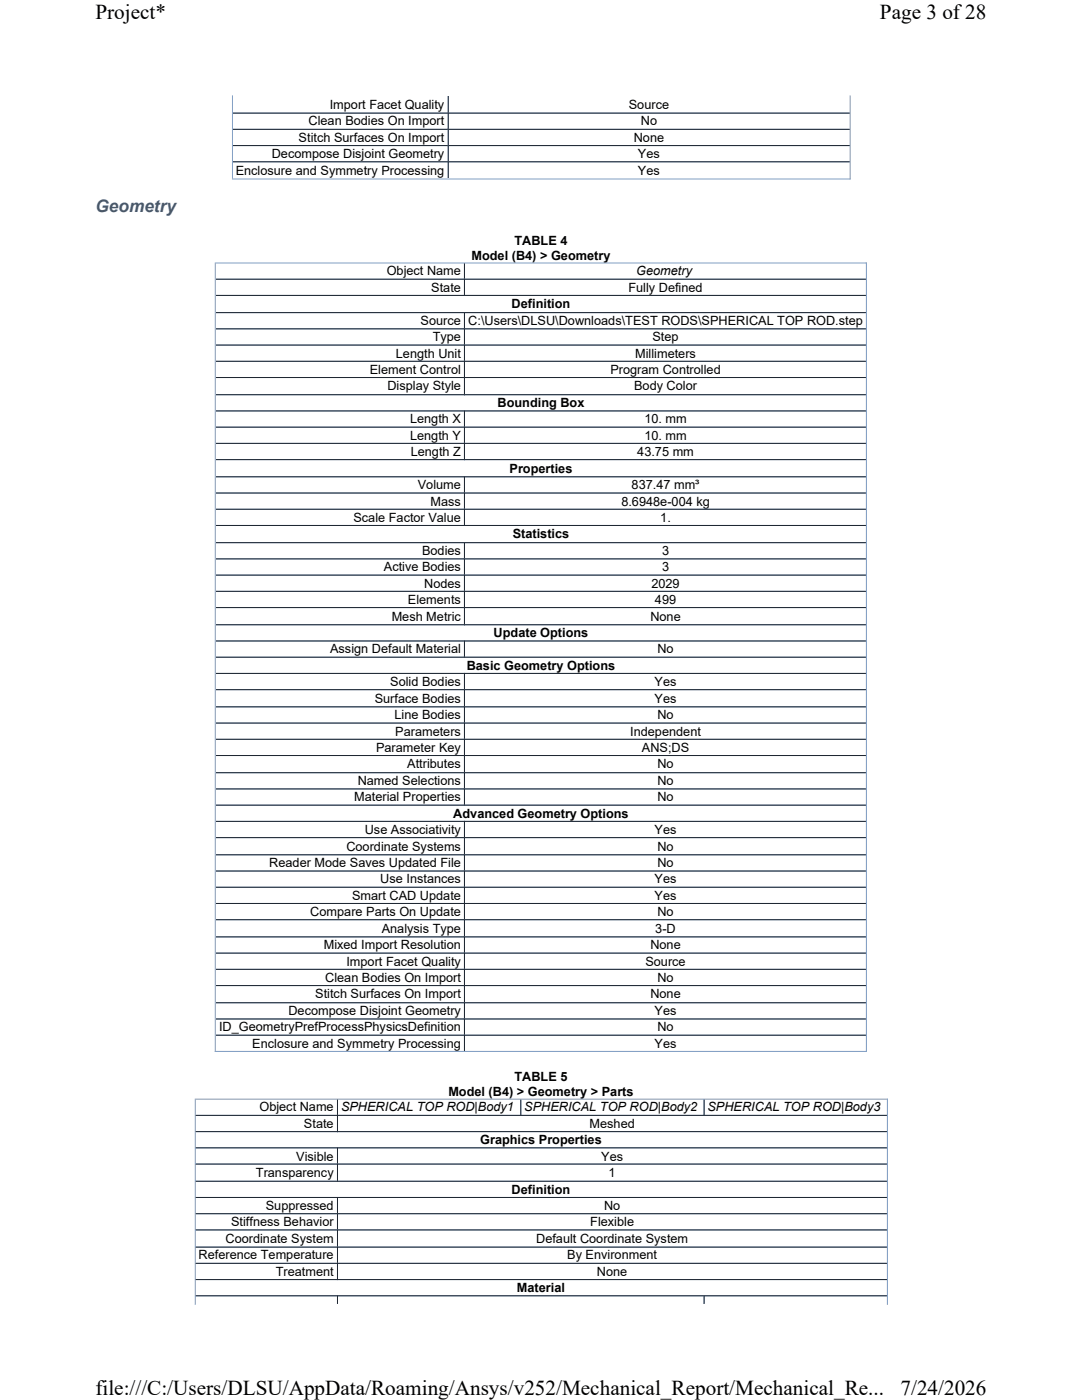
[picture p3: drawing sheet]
<svg xmlns="http://www.w3.org/2000/svg" width="216mm" height="279mm" viewBox="0 0 216 279" stroke-linecap="round" stroke-linejoin="round" font-family="sans-serif">
<defs><g id="words">
<g font-size="4.2">
<text x="19" y="3.8">Project*</text>
<text x="175.6" y="3.8">Page 3 of28</text>
<text x="19" y="278.5">file:///C:/Users/DLSU/AppData/Roaming/Ansys/v252/Mechanical_Report/Mechanical_Re...</text>
<text x="179.7" y="278.5">7/24/2026</text>
</g>
<text font-size="3.4" fill="#3b577d" x="19" y="42.4">Geometry</text>
<g font-size="2.5">
<text x="65.8" y="21.8">Import Facet Quality</text>
<text x="125.5" y="21.8">Source</text>
<text x="59.6" y="28.3">Stitch Surfaces On Import</text>
<text x="61.6" y="25">Clean Bodies On Import</text>
<text x="126.5" y="28.3">None</text>
<text x="127.9" y="25">No</text>
<text x="47" y="34.9">Enclosure and Symmetry Processing</text>
<text x="54.2" y="31.6">Decompose Disjoint Geometry</text>
<text x="127.3" y="31.6">Yes</text>
<text x="127.3" y="34.9">Yes</text>
<text x="94.1" y="51.8">Model (B4) &gt; Geometry</text>
<text x="102.7" y="49">TABLE 4</text>
<text x="77.2" y="55">Object Name</text>
<text x="86.1" y="58.3">State</text>
<text x="125.4" y="58.3">Fully Defined</text>
<text x="126.9" y="55">Geometry</text>
<text x="83.9" y="64.8">Source</text>
<text x="93.4" y="64.8">C:\Users\DLSU\Downloads\TEST RODS\SPHERICAL TOP ROD.step</text>
<text x="102.1" y="61.5">Definition</text>
<text x="79" y="71.4">Length Unit</text>
<text x="86.3" y="68.1">Type</text>
<text x="126.7" y="71.4">Millimeters</text>
<text x="130.2" y="68.1">Step</text>
<text x="73.8" y="74.7">Element Control</text>
<text x="77.3" y="77.9">Display Style</text>
<text x="121.8" y="74.7">Program Controlled</text>
<text x="126.5" y="77.9">Body Color</text>
<text x="99.3" y="81.2">Bounding Box</text>
<text x="81.8" y="84.5">Length X</text>
<text x="81.8" y="87.8">Length Y</text>
<text x="128.6" y="84.5">10. mm</text>
<text x="128.6" y="87.8">10. mm</text>
<text x="82" y="91">Length Z</text>
<text x="101.7" y="94.3">Properties</text>
<text x="127.2" y="91">43.75 mm</text>
<text x="83.4" y="97.6">Volume</text>
<text x="85.9" y="100.9">Mass</text>
<text x="124" y="100.9">8.6948e-004 kg</text>
<text x="126" y="97.6">837.47 mm³</text>
<text x="70.5" y="104.2">Scale Factor Value</text>
<text x="102.3" y="107.4">Statistics</text>
<text x="131.8" y="104.2">1.</text>
<text x="84.2" y="110.7">Bodies</text>
<text x="132.1" y="110.7">3</text>
<text x="76.6" y="114">Active Bodies</text>
<text x="84.6" y="117.3">Nodes</text>
<text x="130" y="117.3">2029</text>
<text x="132.1" y="114">3</text>
<text x="78.2" y="123.8">Mesh Metric</text>
<text x="81.4" y="120.6">Elements</text>
<text x="129.8" y="123.8">None</text>
<text x="130.7" y="120.6">499</text>
<text x="65.9" y="130.4">Assign Default Material</text>
<text x="98.5" y="127.1">Update Options</text>
<text x="131.2" y="130.4">No</text>
<text x="77.9" y="137">Solid Bodies</text>
<text x="93.1" y="133.7">Basic Geometry Options</text>
<text x="130.6" y="137">Yes</text>
<text x="74.8" y="140.2">Surface Bodies</text>
<text x="78.7" y="143.5">Line Bodies</text>
<text x="130.6" y="140.2">Yes</text>
<text x="131.2" y="143.5">No</text>
<text x="78.9" y="146.8">Parameters</text>
<text x="125.7" y="146.8">Independent</text>
<text x="75" y="150.1">Parameter Key</text>
<text x="81.3" y="153.4">Attributes</text>
<text x="128.1" y="150.1">ANS;DS</text>
<text x="131.2" y="153.4">No</text>
<text x="70.7" y="159.9">Material Properties</text>
<text x="71.4" y="156.6">Named Selections</text>
<text x="131.2" y="156.6">No</text>
<text x="131.2" y="159.9">No</text>
<text x="72.8" y="166.5">Use Associativity</text>
<text x="90.4" y="163.2">Advanced Geometry Options</text>
<text x="130.6" y="166.5">Yes</text>
<text x="53.7" y="173">Reader Mode Saves Updated File</text>
<text x="69.1" y="169.8">Coordinate Systems</text>
<text x="131.2" y="169.8">No</text>
<text x="131.2" y="173">No</text>
<text x="70.3" y="179.6">Smart CAD Update</text>
<text x="75.9" y="176.3">Use Instances</text>
<text x="130.6" y="176.3">Yes</text>
<text x="130.6" y="179.6">Yes</text>
<text x="61.9" y="182.9">Compare Parts On Update</text>
<text x="131.2" y="182.9">No</text>
<text x="64.6" y="189.4">Mixed Import Resolution</text>
<text x="76.2" y="186.2">Analysis Type</text>
<text x="129.8" y="189.4">None</text>
<text x="130.8" y="186.2">3-D</text>
<text x="64.9" y="196">Clean Bodies On Import</text>
<text x="69.1" y="192.7">Import Facet Quality</text>
<text x="128.8" y="192.7">Source</text>
<text x="131.2" y="196">No</text>
<text x="57.5" y="202.5">Decompose Disjoint Geometry</text>
<text x="62.9" y="199.3">Stitch Surfaces On Import</text>
<text x="129.8" y="199.3">None</text>
<text x="130.6" y="202.5">Yes</text>
<text x="43.7" y="205.8">ID_GeometryPrefProcessPhysicsDefinition</text>
<text x="50.3" y="209.1">Enclosure and Symmetry Processing</text>
<text x="130.6" y="209.1">Yes</text>
<text x="131.2" y="205.8">No</text>
<text x="102.7" y="215.8">TABLE 5</text>
<text x="51.8" y="221.8">Object Name</text>
<text x="68" y="221.8">SPHERICAL TOP ROD|Body1</text>
<text x="89.5" y="218.7">Model (B4) &gt; Geometry &gt; Parts</text>
<text x="104.6" y="221.8">SPHERICAL TOP ROD|Body2</text>
<text x="141.2" y="221.8">SPHERICAL TOP ROD|Body3</text>
<text x="60.7" y="225.1">State</text>
<text x="117.6" y="225.1">Meshed</text>
<text x="59.1" y="231.6">Visible</text>
<text x="95.8" y="228.4">Graphics Properties</text>
<text x="120" y="231.6">Yes</text>
<text x="51.1" y="234.9">Transparency</text>
<text x="102.1" y="238.2">Definition</text>
<text x="121.4" y="234.9">1</text>
<text x="46.1" y="244.8">Stiffness Behavior</text>
<text x="53" y="241.5">Suppressed</text>
<text x="117.8" y="244.8">Flexible</text>
<text x="120.5" y="241.5">No</text>
<text x="39.6" y="251.3">Reference Temperature</text>
<text x="45" y="248">Coordinate System</text>
<text x="107" y="248">Default Coordinate System</text>
<text x="113.2" y="251.3">By Environment</text>
<text x="55" y="254.6">Treatment</text>
<text x="103.1" y="257.9">Material</text>
<text x="119.1" y="254.6">None</text>
</g>
</g></defs>
<g fill="none" stroke="#7a99c0" stroke-width=".2">
<path d="M46.4 19.1v16.5M89.4 19.3v16.2M169.6 19.1v16.7M46.3 35.7h123.4M46.5 22.6h123M46.5 25.8h123M46.5 29.1h123M46.5 32.3h123M43 52.4v157.5M43.1 52.5h129.9M43.1 55.7h129.7M43.1 59h129.7"/>
<path d="M92.7 52.6v6.5M172.9 52.4v157.5M43.1 65.6h129.7M43.1 68.9h129.7M43.1 72.1h129.7M43.1 75.3h129.7M43.1 78.8h129.7M43.1 62.4h129.7M92.7 62.3v16.6M43.1 85.2h129.7M43.1 88.5h129.7M43.1 91.7h129.7"/>
<path d="M43.1 98.4h129.7M43.1 82h129.7M43.1 95.2h129.7M92.7 81.9v9.9M92.7 95.1v9.9M43.1 101.6h129.7M43.1 104.9h129.7M43.1 111.5h129.7M43.1 114.8h129.7M43.1 118h129.7M43.1 108.3h129.7M92.7 108.2v16.6"/>
<path d="M43.1 121.3h129.7M43.1 124.7h129.7M43.1 131.2h129.7M43.1 137.6h129.7M43.1 127.9h129.7M43.1 134.4h129.7M92.7 127.8v3.5M92.7 134.3v26.5M43.1 141.1h129.7M43.1 144.3h129.7M43.1 147.5h129.7M43.1 150.8h129.7"/>
<path d="M43.1 154.2h129.7M43.1 157.4h129.7M43.1 160.7h129.7M43.1 167.2h129.7M43.1 170.6h129.7M43.1 173.8h129.7M43.1 177.1h129.7M43.1 163.9h129.7M92.7 163.8v45.9M43.1 180.3h129.7M43.1 183.5h129.7M43.1 187h129.7"/>
<path d="M43.1 190.2h129.7M43.1 193.5h129.7M43.1 196.7h129.7M39 219.3v41.1M39.1 219.4h138.1M42.9 209.8h130.1M43.1 200.1h129.7M43.1 203.4h129.7M43.1 206.6h129.7M67.3 219.5v6.4M103.9 219.5v3.2M140.5 219.5v3.2"/>
<path d="M177.1 219.3v41.1M39.1 222.6h137.9M39.1 225.8h137.9M39.1 229.1h137.9M39.1 232.3h137.9M39.1 235.7h137.9M39.1 239h137.9M67.3 229v6.8M67.3 238.9v16.6M39.1 242.2h137.9M39.1 245.5h137.9M39.1 248.9h137.9"/>
<path d="M39.1 252.1h137.9M39.1 255.4h137.9M39.1 258.6h137.9M67.3 258.5v1.6M140.5 258.5v1.6"/>
</g>
<g fill="none" stroke="#1e2630" stroke-width=".2">
<path d="M89.4 19.3v16.2M46.5 22.6h123M46.5 25.8h123M46.5 29.1h123M46.5 32.3h123M43.1 55.7h129.7M43.1 59h129.7M92.7 52.6v6.5M43.1 62.4h129.7M43.1 65.6h129.7M43.1 68.9h129.7M43.1 72.1h129.7"/>
<path d="M43.1 75.3h129.7M43.1 78.8h129.7M92.7 62.3v16.6M43.1 82h129.7M43.1 85.2h129.7M43.1 88.5h129.7M43.1 95.2h129.7M43.1 98.4h129.7M43.1 91.7h129.7M92.7 81.9v9.9M92.7 95.1v9.9M43.1 101.6h129.7"/>
<path d="M43.1 108.3h129.7M43.1 111.5h129.7M43.1 114.8h129.7M43.1 118h129.7M43.1 104.9h129.7M92.7 108.2v16.6M43.1 121.3h129.7M43.1 127.9h129.7M43.1 134.4h129.7M43.1 137.6h129.7M43.1 124.7h129.7M43.1 131.2h129.7"/>
<path d="M92.7 127.8v3.5M92.7 134.3v26.5M43.1 141.1h129.7M43.1 144.3h129.7M43.1 147.5h129.7M43.1 150.8h129.7M43.1 154.2h129.7M43.1 157.4h129.7M43.1 163.9h129.7M43.1 167.2h129.7M43.1 170.6h129.7M43.1 173.8h129.7"/>
<path d="M43.1 177.1h129.7M43.1 160.7h129.7M92.7 163.8v45.9M43.1 180.3h129.7M43.1 183.5h129.7M43.1 187h129.7M43.1 190.2h129.7M43.1 193.5h129.7M43.1 196.7h129.7M43.1 200.1h129.7M43.1 203.4h129.7M43.1 206.6h129.7"/>
<path d="M67.3 219.5v6.4M103.9 219.5v3M140.5 219.5v3M39.1 222.6h137.9M39.1 225.8h137.9M39.1 229.1h137.9M39.1 232.3h137.9M39.1 235.7h137.9M39.1 239h137.9M67.3 229v6.8M67.3 238.9v16.6M39.1 242.2h137.9"/>
<path d="M39.1 245.5h137.9M39.1 248.9h137.9M39.1 252.1h137.9M39.1 255.4h137.9M39.1 258.6h137.9M67.3 258.5v1.6M140.5 258.5v1.6"/>
</g>
<g fill="#fff">
<path d="M19 0h177.8v4.7h-177.8z" fill-rule="evenodd"/>
<path d="M19 274.7h177.8v4.7h-177.8z" fill-rule="evenodd"/>
</g>
<use href="#words"/>
</svg>
